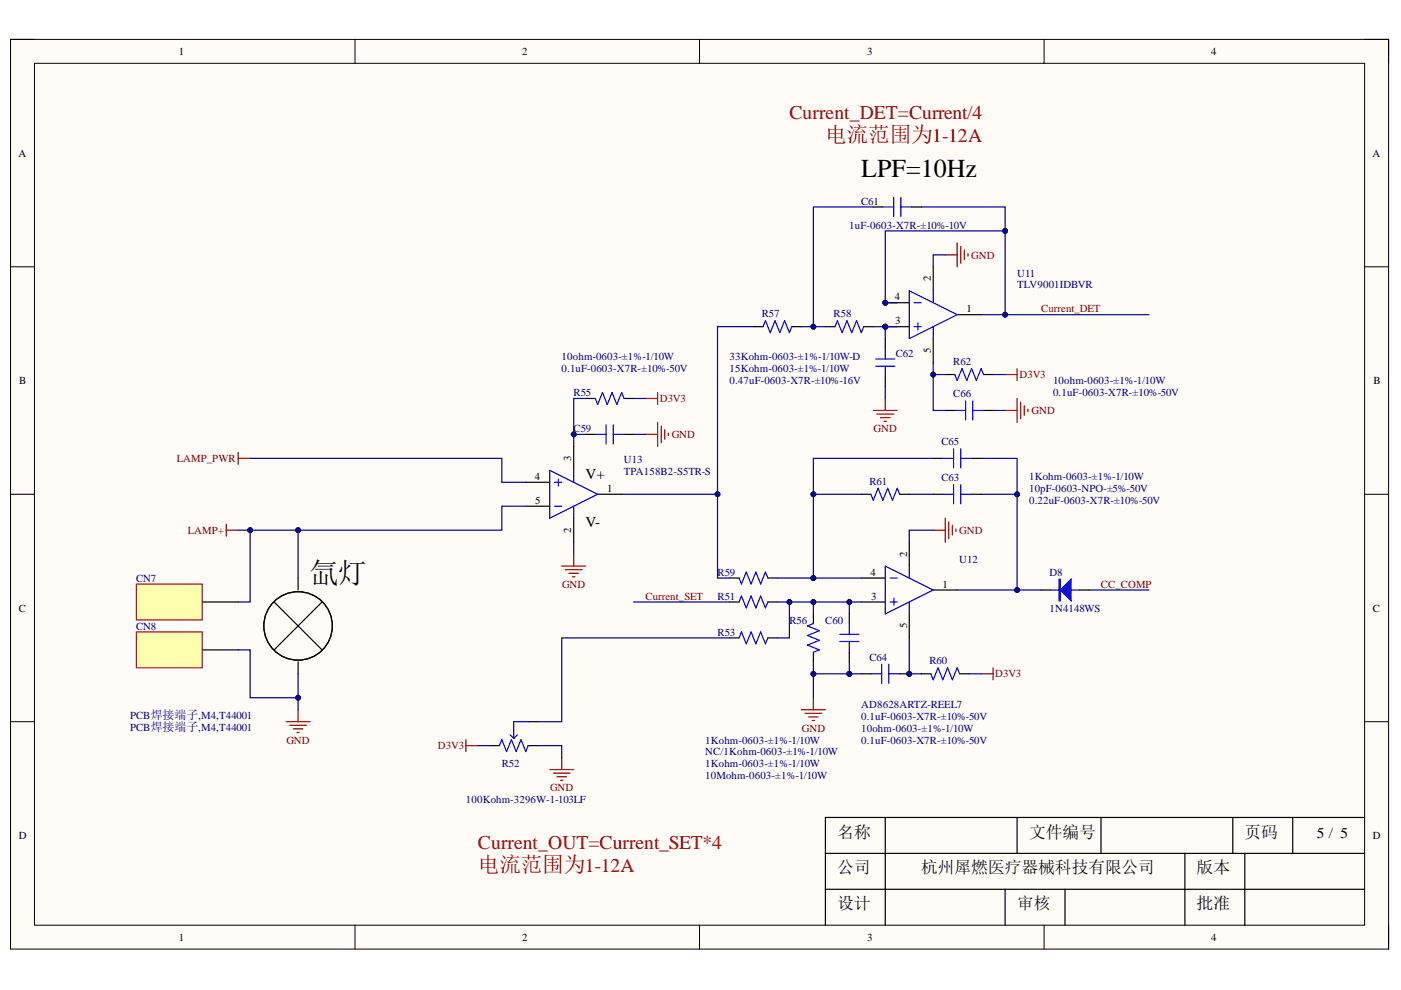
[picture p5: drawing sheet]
<svg xmlns="http://www.w3.org/2000/svg" width="297mm" height="210mm" viewBox="0 0 297 210" stroke-linecap="round" stroke-linejoin="round" font-family="sans-serif">
<defs><g id="words">
<text font-size="6.1" x="65.7" y="123.7">氙灯</text>
<text font-size="5.5" x="182.6" y="37.6">LPF=10Hz</text>
<g font-size="4.6" fill="#980000">
<text x="175" y="30.2">电流范围为1-12A</text>
<text x="101.3" y="184.9">电流范围为1-12A</text>
</g>
<g font-size="4.1" fill="#980000">
<text x="167.4" y="25.3">Current_DET=Current/4</text>
<text x="101.3" y="180">Current_OUT=Current_SET*4</text>
</g>
<g font-size="3.5">
<text x="177.5" y="177.6">名称</text>
<text x="218.2" y="177.6">文件编号</text>
<text x="263.9" y="177.6">页码</text>
<text x="177.5" y="185.2">公司</text>
<text x="195.3" y="185.2">杭州犀燃医疗器械科技有限公司</text>
<text x="253.7" y="185.2">版本</text>
<text x="177.5" y="192.8">设计</text>
<text x="215.7" y="192.8">审核</text>
<text x="253.7" y="192.8">批准</text>
</g>
<g font-size="3.2">
<text x="124.1" y="101.5">V+</text>
<text x="124.1" y="111.8">V-</text>
<text x="279.2" y="177.7">5 / 5</text>
</g>
<g font-size="2.3">
<text x="37.9" y="11.7">1</text>
<text x="110.7" y="11.7">2</text>
<text x="183.9" y="11.7">3</text>
<text x="256.8" y="11.7">4</text>
<text x="3.9" y="33.3">A</text>
<text x="291" y="33.3">A</text>
<text x="197.4" y="59.6" transform="rotate(-90 197.4 59.6)">2</text>
<text x="189.7" y="63.7">4</text>
<text x="189.8" y="68.8">3</text>
<text x="204.9" y="66.2">1</text>
<text x="197.4" y="74.9" transform="rotate(-90 197.4 74.9)">5</text>
<text x="4.1" y="81.4">B</text>
<text x="291.2" y="81.4">B</text>
<text x="113.4" y="101.8">4</text>
<text x="121.1" y="97.7" transform="rotate(-90 121.1 97.7)">3</text>
<text x="113.5" y="106.9">5</text>
<text x="128.7" y="104.3">1</text>
<text x="121.1" y="113" transform="rotate(-90 121.1 113)">2</text>
<text x="192.3" y="118" transform="rotate(-90 192.3 118)">2</text>
<text x="184.5" y="122.1">4</text>
<text x="199.8" y="124.6">1</text>
<text x="4" y="129.7">C</text>
<text x="184.7" y="127.1">3</text>
<text x="291.1" y="129.7">C</text>
<text x="192.3" y="133.2" transform="rotate(-90 192.3 133.2)">5</text>
<text x="4" y="177.9">D</text>
<text x="291.1" y="177.9">D</text>
<text x="37.9" y="199.5">1</text>
<text x="110.7" y="199.5">2</text>
<text x="183.9" y="199.5">3</text>
<text x="256.8" y="199.5">4</text>
</g>
<g font-size="2.3" fill="#000080">
<text x="182.6" y="43.4">C61</text>
<text x="180.1" y="48.5">1uF-0603-X7R-±10%-10V</text>
<text x="215.7" y="58.6">U11</text>
<text x="215.7" y="61.2">TLV9001IDBVR</text>
<text x="161.5" y="67.2">R57</text>
<text x="176.8" y="67.2">R58</text>
<text x="119.1" y="76.4">10ohm-0603-±1%-1/10W</text>
<text x="154.7" y="76.4">33Kohm-0603-±1%-1/10W-D</text>
<text x="189.9" y="75.6">C62</text>
<text x="202.1" y="77.4">R62</text>
<text x="119.1" y="78.9">0.1uF-0603-X7R-±10%-50V</text>
<text x="121.6" y="84">R55</text>
<text x="154.7" y="78.9">15Kohm-0603-±1%-1/10W</text>
<text x="154.7" y="81.4">0.47uF-0603-X7R-±10%-16V</text>
<text x="223.3" y="81.4">10ohm-0603-±1%-1/10W</text>
<text x="223.3" y="84">0.1uF-0603-X7R-±10%-50V</text>
<text x="202.1" y="84.2">C66</text>
<text x="121.6" y="91.7">C59</text>
<text x="199.6" y="94.5">C65</text>
<text x="132.3" y="98.3">U13</text>
<text x="132.3" y="100.8">TPA158B2-S5TR-S</text>
<text x="218.2" y="101.8">1Kohm-0603-±1%-1/10W</text>
<text x="184.4" y="102.8">R61</text>
<text x="199.6" y="102.1">C63</text>
<text x="218.2" y="106.9">0.22uF-0603-X7R-±10%-50V</text>
<text x="218.2" y="104.3">10pF-0603-NPO-±5%-50V</text>
<text x="203.4" y="119.3">U12</text>
<text x="28.8" y="123.3">CN7</text>
<text x="152.1" y="122.1">R59</text>
<text x="222.5" y="122.1">D8</text>
<text x="152.1" y="127.1">R51</text>
<text x="222.5" y="129.7">1N4148WS</text>
<text x="28.8" y="133.5">CN8</text>
<text x="152.1" y="134.7">R53</text>
<text x="167.4" y="132.2">R56</text>
<text x="175" y="132.2">C60</text>
<text x="184.4" y="140.1">C64</text>
<text x="197" y="140.8">R60</text>
<text x="27.6" y="154.9">PCB焊接端子,M4,T44001</text>
<text x="27.6" y="152.4">PCB焊接端子,M4,T44001</text>
<text x="182.6" y="150">AD8628ARTZ-REEL7</text>
<text x="182.6" y="155.1">10ohm-0603-±1%-1/10W</text>
<text x="182.6" y="152.6">0.1uF-0603-X7R-±10%-50V</text>
<text x="149.5" y="157.6">1Kohm-0603-±1%-1/10W</text>
<text x="149.5" y="160.2">NC/1Kohm-0603-±1%-1/10W</text>
<text x="182.6" y="157.6">0.1uF-0603-X7R-±10%-50V</text>
<text x="106.4" y="162.7">R52</text>
<text x="149.5" y="165.2">10Mohm-0603-±1%-1/10W</text>
<text x="149.5" y="162.7">1Kohm-0603-±1%-1/10W</text>
<text x="98.8" y="170.3">100Kohm-3296W-1-103LF</text>
</g>
<g font-size="2.3" fill="#800000">
<text x="205.9" y="54.8">GND</text>
<text x="220.7" y="66.2">Current_DET</text>
<text x="216.2" y="80.2">D3V3</text>
<text x="139.9" y="85.2">D3V3</text>
<text x="218.7" y="87.8">GND</text>
<text x="142.4" y="92.9">GND</text>
<text x="185.2" y="91.7">GND</text>
<text x="37.5" y="98">LAMP_PWR</text>
<text x="39.8" y="113.2">LAMP+</text>
<text x="203.4" y="113.2">GND</text>
<text x="119.2" y="124.6">GND</text>
<text x="233.4" y="124.6">CC_COMP</text>
<text x="136.8" y="127.1">Current_SET</text>
<text x="211" y="143.6">D3V3</text>
<text x="170" y="155.1">GND</text>
<text x="60.7" y="157.6">GND</text>
<text x="92.9" y="158.9">D3V3</text>
<text x="116.6" y="167.8">GND</text>
</g>
</g></defs>
<path d="M2.2 8.4h292.2v192.8h-292.2z" fill-rule="evenodd" fill="#fffcf8"/>
<path d="M2.2 8.4h292.2v192.8h-292.2z" fill="none" stroke="#000" stroke-width=".21"/>
<path d="M7.3 13.4h282v182.8h-282z" fill-rule="evenodd" fill="#fffcf8"/>
<g fill="none" stroke="#000" stroke-width=".21">
<path d="M2.2 8.3h5.1M7.3 13.4h282v182.8h-282zM75.3 8.3v5.1M148.3 8.3v5.1M221.4 8.4v5M289.3 8.4h5.1v5M2.2 56.6h5.1M289.3 56.6h5.1M2.2 104.8h5.1M289.3 104.8h5.1M2.2 153h5.1M289.3 153h5.1"/>
<path d="M75.3 196.2v5M148.3 196.2v5M221.4 196.2v5M294.4 196.2v5"/>
</g>
<g fill="none" stroke="#000" stroke-width=".25">
<path d="M197.9 97.2h2M206 97.2h2M182.6 104.8h2M190.7 104.8h2.1M192.8 114.9v5.1M197.9 104.8h2M206 104.8h2M172.4 130.2v2M172.4 138.3v2M182.6 127.6h5.1M182.6 122.6h5.1M192.8 130.2v5.1"/>
<path d="M197.9 125.1h5M195.3 142.9h2.1M203.4 142.9h2.1M187.7 173.3v22.9M215.6 173.3v7.6M233.4 173.3v7.6M261.4 173.3v7.6M274.1 173.3v7.6M289.3 173.3h-114.3v22.9M175 188.6h114.3M175 180.9h114.3M213.1 188.6v7.6"/>
<path d="M225.8 188.6v7.6M251.2 180.9v15.3M263.9 180.9v15.3"/>
</g>
<g fill="none" stroke="#00f" stroke-width=".25">
<path d="M199.9 97.2h2.3M202.2 95.1v4.1M203.7 95.1v4.1M203.7 97.2h2.3M184.6 104.8l.6 1.3 1-2.6 1 2.6 1-2.6 1 2.6 1-2.6 .5 1.3M199.9 104.8h2.3M202.2 102.8v4M203.7 104.8h2.3M203.7 102.8v4M172.4 132.2l-1.2 .5 2.5 1-2.5 1 2.5 1.1-2.5 1 2.5 1-1.3 .5M187.7 120l10.2 5.1-10.2 5.1zM188.7 127.6h1.5"/>
<path d="M188.7 122.6h1.5M189.5 126.8v1.5M192.8 120v2.6M192.8 127.6v2.6M197.4 142.9l.5 1.2 1-2.5 1 2.5 1-2.5 1 2.5 1-2.5 .5 1.3"/>
</g>
<path d="M197.9 112.4h2.5M200.4 109.9v5M201.2 110.6v3.6M201.9 111.4v2M202.7 112.2v.5M169.9 150.5h5.1M170.7 151.2h3.5M171.4 152h2.1M172.2 152.8h.5M172.4 147.9v2.6M208 142.9h2.6M210.6 141.6v2.5" fill="none" stroke="#800000" stroke-width=".25"/>
<circle cx="192.8" cy="142.9" r=".51" fill="#000080"/>
<circle cx="192.8" cy="142.9" r=".51" fill="none" stroke="#000080" stroke-width=".21"/>
<path d="M182.6 142.9h2M190.7 142.9h2.1" fill="none" stroke="#000" stroke-width=".25"/>
<circle cx="192.8" cy="142.9" r=".51" fill="#000080"/>
<circle cx="192.8" cy="142.9" r=".51" fill="none" stroke="#000080" stroke-width=".21"/>
<path d="M116.6 99.7l10.1 5.1-10.1 5.1zM121.6 99.7v2.6M117.6 102.3h1.5M117.6 107.3h1.5M118.4 101.6v1.5M121.6 107.3v2.6M184.6 142.9h2.3M186.9 140.8v4.1M188.5 142.9h2.2M188.5 140.8v4.1" fill="none" stroke="#00f" stroke-width=".25"/>
<g fill="none" stroke="#000" stroke-width=".25">
<path d="M121.6 94.6v5.1M111.5 102.3h5.1M111.5 107.3h5.1M121.6 109.9v5M126.7 104.8h5.1M58.1 127.6l10.2 10.2M63.2 122.6v2.5M68.3 127.6l-10.2 10.2M63.2 140.3v2.6"/>
<circle cx="63.2" cy="132.7" r="7.3"/>
</g>
<circle cx="187.7" cy="69.3" r=".51" fill="#000080"/>
<circle cx="187.7" cy="69.3" r=".51" fill="none" stroke="#000080" stroke-width=".21"/>
<circle cx="187.7" cy="64.2" r=".51" fill="#000080"/>
<circle cx="187.7" cy="64.2" r=".51" fill="none" stroke="#000080" stroke-width=".21"/>
<path d="M187.7 69.3h5.1" fill="none" stroke="#000" stroke-width=".25"/>
<circle cx="187.7" cy="69.3" r=".51" fill="#000080"/>
<circle cx="187.7" cy="69.3" r=".51" fill="none" stroke="#000080" stroke-width=".21"/>
<path d="M187.7 64.2h5.1" fill="none" stroke="#000" stroke-width=".25"/>
<circle cx="187.7" cy="64.2" r=".51" fill="#000080"/>
<circle cx="187.7" cy="64.2" r=".51" fill="none" stroke="#000080" stroke-width=".21"/>
<g fill="none" stroke="#000" stroke-width=".25">
<path d="M185.2 43.9h2M193.3 43.9h2M197.9 56.6v5.1M159.7 69.3h2.1M167.9 69.3h2M175 69.3h2M183.1 69.3h2.1M187.7 71.8v2M187.7 79.9v2.1M197.9 71.8v5.1M200.4 79.4h2M202.9 66.7h5.1"/>
<path d="M208.5 79.4h2.1M124.2 84.5h2M124.2 92.1h2M132.3 84.5h2M132.3 92.1h2M200.4 87h2M208.5 87h2.1M154.7 122.6h2M154.7 127.6h2M154.7 135.2h2M162.8 122.6h2M162.8 127.6h2"/>
<path d="M162.8 135.2h2M180.1 130.2v2M180.1 138.3v2M103.9 158.1h2M112 158.1h2M112 153h2"/>
</g>
<g fill="none" stroke="#00f" stroke-width=".25">
<path d="M187.2 43.9h2.3M189.5 41.9v4M191 43.9h2.3M191 41.9v4M161.8 69.3l.5-1.3 1 2.5 1-2.5 1 2.5 1.1-2.5 1 2.5 .5-1.2M177 69.3l.5-1.3 1 2.5 1.1-2.5 1 2.5 1-2.5 1 2.5 .5-1.2M185.7 77.6h4M185.7 76.1h4M187.7 73.8v2.3M187.7 77.6v2.3M192.8 61.7l10.1 5-10.1 5.1zM193.8 69.3h1.5"/>
<path d="M193.8 64.2h1.5M194.6 68.4v1.6M197.9 61.7v2.5M197.9 69.3v2.5M202.4 79.4l.5 1.3 1.1-2.6 1 2.6 1-2.6 1 2.6 1-2.6 .5 1.3M126.2 84.5l.5 1.3 1-2.6 1.1 2.6 1-2.6 1 2.6 1-2.6 .5 1.3M126.2 92.1h2.3M128.5 90.1v4M130 92.1h2.3M130 90.1v4M202.4 87h2.3M204.7 85v4.1"/>
<path d="M206.2 87h2.3M206.2 85v4.1M156.7 122.6l.5 1.2 1-2.5 1 2.5 1.1-2.5 1 2.5 1-2.5 .5 1.3M156.7 135.2l.5-1.2 1 2.5 1-2.5 1.1 2.5 1-2.5 1 2.5 .5-1.3M156.7 127.6l.5-1.2 1 2.5 1-2.5 1.1 2.5 1-2.5 1 2.5 .5-1.3M178 136h4.1M178 134.5h4.1M180.1 132.2v2.3M180.1 136v2.3M105.9 158.1l.5-1.3 1 2.6 1-2.6 1 2.6 1.1-2.6 1 2.6 .5-1.3M108.2 155.8l.7 .8M109.7 155.8l-.8 .8"/>
<path d="M112 153h-3.1v3.6"/>
</g>
<g fill="none" stroke="#800000" stroke-width=".25">
<path d="M200.4 54h2.5M202.9 51.5v5.1M203.7 52.3v3.5M204.5 53v2.1M205.2 53.8v.5M213.1 79.4h2.5M215.6 78.1v2.6M50.5 95.9v2.5M50.5 97.2h2.5M136.9 84.5h2.5M136.9 92.1h2.5M139.4 83.2v2.6"/>
<path d="M139.4 89.6v5M140.2 90.3v3.6M140.9 91.1v2M141.7 91.8v.6M185.2 87h5M185.9 87.8h3.6M186.7 88.5h2M187.4 89.3h.5M187.7 84.5v2.5M213.1 87h2.5M215.6 84.5v5.1M216.4 85.3v3.5"/>
<path d="M217.2 86v2M217.9 86.8v.5M48 111.1v2.6M48 112.4h2.5M121.6 117.5v2.5M119.1 120h5.1M119.9 120.8h3.5M120.6 121.5h2.1M121.4 122.3h.5M60.7 153h5M61.4 153.8h3.6M62.2 154.5h2"/>
<path d="M62.9 155.3h.6M63.2 150.5v2.5M98.8 156.8v2.6M98.8 158.1h2.5M116.6 163.2h5M117.3 163.9h3.6M118.1 164.7h2M118.8 165.5h.5M119.1 160.6v2.6"/>
</g>
<path d="M197.9 112.4h-5.1v2.5M172.4 122.6h10.2" fill="none" stroke="#000080" stroke-width=".25"/>
<circle cx="172.5" cy="122.6" r=".51" fill="#000080"/>
<circle cx="172.5" cy="122.6" r=".51" fill="none" stroke="#000080" stroke-width=".21"/>
<path d="M208 104.8h7.6v20.3" fill="none" stroke="#000080" stroke-width=".25"/>
<circle cx="215.6" cy="104.8" r=".51" fill="#000080"/>
<circle cx="215.6" cy="104.8" r=".51" fill="none" stroke="#000080" stroke-width=".21"/>
<circle cx="215.6" cy="125.1" r=".51" fill="#000080"/>
<circle cx="215.6" cy="125.1" r=".51" fill="none" stroke="#000080" stroke-width=".21"/>
<path d="M208 97.2h7.6v7.6M192.8 104.8h5.1" fill="none" stroke="#000080" stroke-width=".25"/>
<circle cx="215.6" cy="104.8" r=".51" fill="#000080"/>
<circle cx="215.6" cy="104.8" r=".51" fill="none" stroke="#000080" stroke-width=".21"/>
<path d="M197.9 97.2h-25.5v7.6" fill="none" stroke="#000080" stroke-width=".25"/>
<circle cx="172.4" cy="104.8" r=".51" fill="#000080"/>
<circle cx="172.4" cy="104.8" r=".51" fill="none" stroke="#000080" stroke-width=".21"/>
<path d="M192.8 135.3v7.6h2.5M230.9 125.1h12.7" fill="none" stroke="#000080" stroke-width=".25"/>
<circle cx="192.8" cy="142.9" r=".51" fill="#000080"/>
<circle cx="192.8" cy="142.9" r=".51" fill="none" stroke="#000080" stroke-width=".21"/>
<path d="M182.6 104.8h-10.2v17.8M205.5 142.9h2.5" fill="none" stroke="#000080" stroke-width=".25"/>
<circle cx="172.5" cy="122.6" r=".51" fill="#000080"/>
<circle cx="172.5" cy="122.6" r=".51" fill="none" stroke="#000080" stroke-width=".21"/>
<circle cx="172.4" cy="104.8" r=".51" fill="#000080"/>
<circle cx="172.4" cy="104.8" r=".51" fill="none" stroke="#000080" stroke-width=".21"/>
<path d="M202.9 125.1h17.8" fill="none" stroke="#000080" stroke-width=".25"/>
<circle cx="215.6" cy="125.1" r=".51" fill="#000080"/>
<circle cx="215.6" cy="125.1" r=".51" fill="none" stroke="#000080" stroke-width=".21"/>
<path d="M159.7 69.3h-7.6v35.5h-20.3" fill="none" stroke="#000080" stroke-width=".25"/>
<circle cx="152.1" cy="104.8" r=".51" fill="#000080"/>
<circle cx="152.1" cy="104.8" r=".51" fill="none" stroke="#000080" stroke-width=".21"/>
<path d="M169.9 69.3h5.1" fill="none" stroke="#000080" stroke-width=".25"/>
<circle cx="172.4" cy="69.3" r=".51" fill="#000080"/>
<circle cx="172.4" cy="69.3" r=".51" fill="none" stroke="#000080" stroke-width=".21"/>
<path d="M185.2 69.3h5" fill="none" stroke="#000080" stroke-width=".25"/>
<circle cx="187.7" cy="69.3" r=".51" fill="#000080"/>
<circle cx="187.7" cy="69.3" r=".51" fill="none" stroke="#000080" stroke-width=".21"/>
<path d="M185.2 43.9h-12.8v25.4M187.7 82v2.5" fill="none" stroke="#000080" stroke-width=".25"/>
<circle cx="172.4" cy="69.3" r=".51" fill="#000080"/>
<circle cx="172.4" cy="69.3" r=".51" fill="none" stroke="#000080" stroke-width=".21"/>
<path d="M187.7 69.3v2.5" fill="none" stroke="#000080" stroke-width=".25"/>
<circle cx="187.7" cy="69.3" r=".51" fill="#000080"/>
<circle cx="187.7" cy="69.3" r=".51" fill="none" stroke="#000080" stroke-width=".21"/>
<path d="M195.3 43.9h17.8v22.8h-5.1" fill="none" stroke="#000080" stroke-width=".25"/>
<circle cx="213.1" cy="49" r=".51" fill="#000080"/>
<circle cx="213.1" cy="49" r=".51" fill="none" stroke="#000080" stroke-width=".21"/>
<circle cx="213.1" cy="66.7" r=".51" fill="#000080"/>
<circle cx="213.1" cy="66.7" r=".51" fill="none" stroke="#000080" stroke-width=".21"/>
<path d="M213.1 66.7h30.5" fill="none" stroke="#000080" stroke-width=".25"/>
<circle cx="213.1" cy="66.7" r=".51" fill="#000080"/>
<circle cx="213.1" cy="66.7" r=".51" fill="none" stroke="#000080" stroke-width=".21"/>
<path d="M152.1 104.8v17.8h2.6" fill="none" stroke="#000080" stroke-width=".25"/>
<circle cx="152.1" cy="104.8" r=".51" fill="#000080"/>
<circle cx="152.1" cy="104.8" r=".51" fill="none" stroke="#000080" stroke-width=".21"/>
<path d="M213.1 49h-25.4v15.2h2.5" fill="none" stroke="#000080" stroke-width=".25"/>
<circle cx="187.7" cy="64.2" r=".51" fill="#000080"/>
<circle cx="187.7" cy="64.2" r=".51" fill="none" stroke="#000080" stroke-width=".21"/>
<circle cx="213.1" cy="49" r=".51" fill="#000080"/>
<circle cx="213.1" cy="49" r=".51" fill="none" stroke="#000080" stroke-width=".21"/>
<path d="M124.2 84.5h-2.6v10.1" fill="none" stroke="#000080" stroke-width=".25"/>
<circle cx="121.6" cy="92.1" r=".51" fill="#000080"/>
<circle cx="121.6" cy="92.1" r=".51" fill="none" stroke="#000080" stroke-width=".21"/>
<path d="M121.6 92.1h2.6" fill="none" stroke="#000080" stroke-width=".25"/>
<circle cx="121.6" cy="92.1" r=".51" fill="#000080"/>
<circle cx="121.6" cy="92.1" r=".51" fill="none" stroke="#000080" stroke-width=".21"/>
<path d="M197.9 76.9v10.1h2.5M210.6 79.4h2.5M134.3 84.5h2.6M134.3 92.1h2.6M210.6 87h2.5" fill="none" stroke="#000080" stroke-width=".25"/>
<circle cx="197.9" cy="79.4" r=".51" fill="#000080"/>
<circle cx="197.9" cy="79.4" r=".51" fill="none" stroke="#000080" stroke-width=".21"/>
<path d="M197.9 79.4h2.5" fill="none" stroke="#000080" stroke-width=".25"/>
<circle cx="197.9" cy="79.4" r=".51" fill="#000080"/>
<circle cx="197.9" cy="79.4" r=".51" fill="none" stroke="#000080" stroke-width=".21"/>
<path d="M200.4 54h-2.5v2.6M121.6 114.9v2.6M134.3 127.6h20.4M164.8 122.6h7.6M101.3 158.1h2.6" fill="none" stroke="#000080" stroke-width=".25"/>
<circle cx="172.5" cy="122.6" r=".51" fill="#000080"/>
<circle cx="172.5" cy="122.6" r=".51" fill="none" stroke="#000080" stroke-width=".21"/>
<path d="M63.2 142.9v7.6M114 158.1h5.1v2.5" fill="none" stroke="#000080" stroke-width=".25"/>
<circle cx="63.2" cy="147.9" r=".51" fill="#000080"/>
<circle cx="63.2" cy="147.9" r=".51" fill="none" stroke="#000080" stroke-width=".21"/>
<path d="M50.5 137.8h2.5v10.1h10.2" fill="none" stroke="#000080" stroke-width=".25"/>
<circle cx="63.2" cy="147.9" r=".51" fill="#000080"/>
<circle cx="63.2" cy="147.9" r=".51" fill="none" stroke="#000080" stroke-width=".21"/>
<path d="M167.4 127.6v7.6h-2.6" fill="none" stroke="#000080" stroke-width=".25"/>
<circle cx="167.4" cy="127.6" r=".51" fill="#000080"/>
<circle cx="167.4" cy="127.6" r=".51" fill="none" stroke="#000080" stroke-width=".21"/>
<path d="M154.7 135.2h-35.6v17.8h-5.1M180.1 127.6v2.6" fill="none" stroke="#000080" stroke-width=".25"/>
<circle cx="180.1" cy="127.6" r=".51" fill="#000080"/>
<circle cx="180.1" cy="127.6" r=".51" fill="none" stroke="#000080" stroke-width=".21"/>
<path d="M180.1 140.3v2.6" fill="none" stroke="#000080" stroke-width=".25"/>
<circle cx="180.1" cy="142.9" r=".51" fill="#000080"/>
<circle cx="180.1" cy="142.9" r=".51" fill="none" stroke="#000080" stroke-width=".21"/>
<path d="M180.1 142.9h2.5" fill="none" stroke="#000080" stroke-width=".25"/>
<circle cx="180.1" cy="142.9" r=".51" fill="#000080"/>
<circle cx="180.1" cy="142.9" r=".51" fill="none" stroke="#000080" stroke-width=".21"/>
<path d="M172.4 140.3v2.6" fill="none" stroke="#000080" stroke-width=".25"/>
<circle cx="172.4" cy="142.9" r=".51" fill="#000080"/>
<circle cx="172.4" cy="142.9" r=".51" fill="none" stroke="#000080" stroke-width=".21"/>
<path d="M172.4 127.6v2.6" fill="none" stroke="#000080" stroke-width=".25"/>
<circle cx="172.4" cy="127.6" r=".51" fill="#000080"/>
<circle cx="172.4" cy="127.6" r=".51" fill="none" stroke="#000080" stroke-width=".21"/>
<path d="M180.1 142.9h-7.7v5" fill="none" stroke="#000080" stroke-width=".25"/>
<circle cx="180.1" cy="142.9" r=".51" fill="#000080"/>
<circle cx="180.1" cy="142.9" r=".51" fill="none" stroke="#000080" stroke-width=".21"/>
<circle cx="172.4" cy="142.9" r=".51" fill="#000080"/>
<circle cx="172.4" cy="142.9" r=".51" fill="none" stroke="#000080" stroke-width=".21"/>
<path d="M164.8 127.6h17.8" fill="none" stroke="#000080" stroke-width=".25"/>
<circle cx="180.1" cy="127.6" r=".51" fill="#000080"/>
<circle cx="180.1" cy="127.6" r=".51" fill="none" stroke="#000080" stroke-width=".21"/>
<circle cx="172.4" cy="127.6" r=".51" fill="#000080"/>
<circle cx="172.4" cy="127.6" r=".51" fill="none" stroke="#000080" stroke-width=".21"/>
<circle cx="167.4" cy="127.6" r=".51" fill="#000080"/>
<circle cx="167.4" cy="127.6" r=".51" fill="none" stroke="#000080" stroke-width=".21"/>
<path d="M53 97.2h53.4v5.1h5.1M63.2 122.6v-10.2h-10.2v15.2h-2.5" fill="none" stroke="#000080" stroke-width=".25"/>
<circle cx="53" cy="112.4" r=".51" fill="#000080"/>
<circle cx="53" cy="112.4" r=".51" fill="none" stroke="#000080" stroke-width=".21"/>
<circle cx="63.2" cy="112.4" r=".51" fill="#000080"/>
<circle cx="63.2" cy="112.4" r=".51" fill="none" stroke="#000080" stroke-width=".21"/>
<path d="M111.5 107.3h-5.1v5.1h-43.2" fill="none" stroke="#000080" stroke-width=".25"/>
<circle cx="63.2" cy="112.4" r=".51" fill="#000080"/>
<circle cx="63.2" cy="112.4" r=".51" fill="none" stroke="#000080" stroke-width=".21"/>
<path d="M50.5 112.4h2.5" fill="none" stroke="#000080" stroke-width=".25"/>
<circle cx="53" cy="112.4" r=".51" fill="#000080"/>
<circle cx="53" cy="112.4" r=".51" fill="none" stroke="#000080" stroke-width=".21"/>
<path d="M42.9 137.8h7.6" fill="none" stroke="#000" stroke-width=".25"/>
<path d="M28.9 134h14v7.6h-14z" fill-rule="evenodd" fill="#ffffb0"/>
<path d="M28.9 134h14v7.6h-14z" fill="none" stroke="#800000" stroke-width=".21"/>
<path d="M42.9 127.6h7.6" fill="none" stroke="#000" stroke-width=".25"/>
<path d="M28.9 123.8h14v7.6h-14z" fill-rule="evenodd" fill="#ffffb0"/>
<path d="M28.9 123.8h14v7.6h-14z" fill="none" stroke="#800000" stroke-width=".21"/>
<path d="M220.7 125.1h2.1M228.9 125.1h2" fill="none" stroke="#000" stroke-width=".25"/>
<path d="M222.8 125.1h1.7M227.1 125.1h1.8" fill="none" stroke="#0000bf" stroke-width=".25"/>
<path d="M224.5 122.8h.3v4.6h-.3zM224.7 122.8v4.6" fill="none" stroke="#00f" stroke-width=".25"/>
<path d="M224.8 125.1l2.3-2.3v4.6z" fill="#00f"/>
<path d="M224.8 125.1l2.3-2.3v4.6z" fill="none" stroke="#00f" stroke-width=".25"/>
<use href="#words"/>
</svg>
